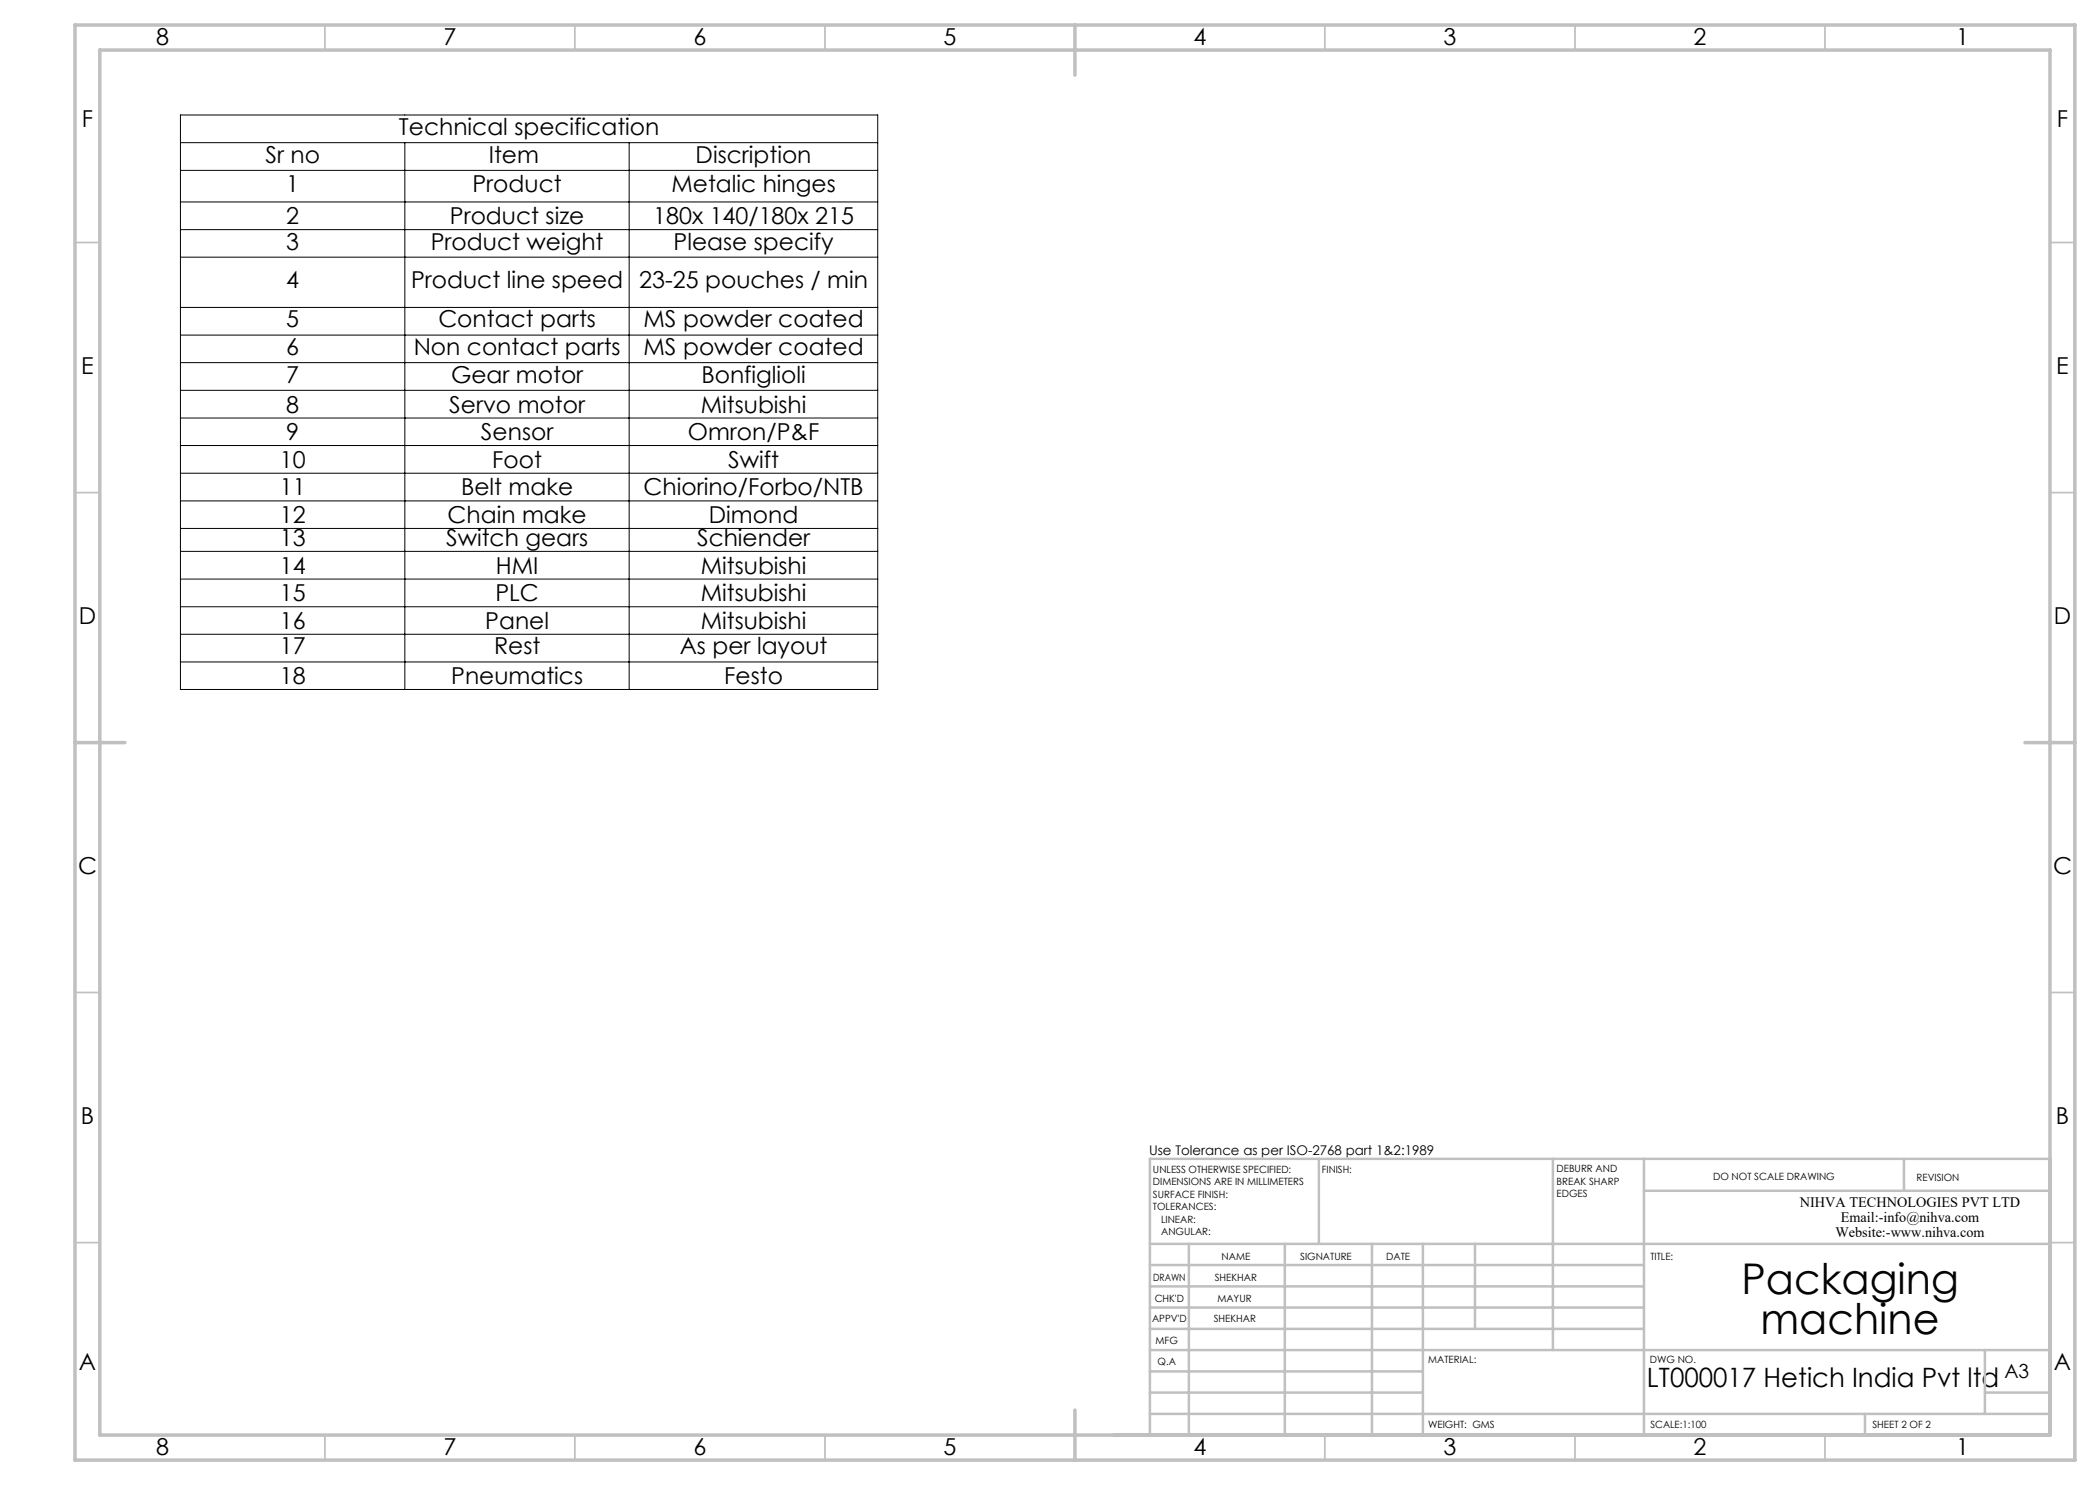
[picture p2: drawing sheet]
<svg xmlns="http://www.w3.org/2000/svg" width="420mm" height="297mm" viewBox="0 0 420 297" stroke-linecap="round" stroke-linejoin="round" font-family="sans-serif">
<defs><g id="words">
<g font-size="8.5">
<text x="348.3" y="258.8">Packaging</text>
<text x="352.1" y="266.9">machine</text>
</g>
<text font-size="5.3" x="329.4" y="277.4">LT000017 Hetich India Pvt ltd</text>
<g font-size="4.7">
<text x="31.2" y="9">8</text>
<text x="88.7" y="9">7</text>
<text x="138.7" y="9">6</text>
<text x="188.7" y="9">5</text>
<text x="238.7" y="9">4</text>
<text x="288.7" y="9">3</text>
<text x="338.7" y="9">2</text>
<text x="391.2" y="9">1</text>
<text x="16.4" y="25.5">F</text>
<text x="79.8" y="27">Technical specification</text>
<text x="411.4" y="25.5">F</text>
<text x="53.1" y="32.5">Sr no</text>
<text x="97.8" y="32.5">Item</text>
<text x="139.1" y="32.5">Discription</text>
<text x="57.3" y="38.5">1</text>
<text x="94.5" y="38.5">Product</text>
<text x="134.3" y="38.5">Metalic hinges</text>
<text x="57.3" y="44.8">2</text>
<text x="90" y="44.8">Product size</text>
<text x="130.6" y="44.8">180x 140/180x 215</text>
<text x="57.3" y="49.9">3</text>
<text x="86.1" y="49.9">Product weight</text>
<text x="134.7" y="49.9">Please specify</text>
<text x="57.3" y="57.7">4</text>
<text x="82.2" y="57.7">Product line speed</text>
<text x="127.8" y="57.7">23-25 pouches / min</text>
<text x="57.3" y="65.5">5</text>
<text x="87.7" y="65.5">Contact parts</text>
<text x="128.7" y="65.5">MS powder coated</text>
<text x="57.3" y="71">6</text>
<text x="82.7" y="71">Non contact parts</text>
<text x="128.7" y="71">MS powder coated</text>
<text x="16.3" y="74.7">E</text>
<text x="57.3" y="76.5">7</text>
<text x="90.2" y="76.5">Gear motor</text>
<text x="140.3" y="76.5">Bonfiglioli</text>
<text x="411.3" y="74.7">E</text>
<text x="57.3" y="82.5">8</text>
<text x="89.9" y="82.5">Servo motor</text>
<text x="140.1" y="82.5">Mitsubishi</text>
<text x="57.3" y="88">9</text>
<text x="96.2" y="88">Sensor</text>
<text x="137.6" y="88">Omron/P&amp;F</text>
<text x="56" y="93.6">10</text>
<text x="98.5" y="93.6">Foot</text>
<text x="145.6" y="93.6">Swift</text>
<text x="56" y="99.1">11</text>
<text x="92.2" y="99.1">Belt make</text>
<text x="128.7" y="99.1">Chiorino/Forbo/NTB</text>
<text x="56" y="104.6">12</text>
<text x="89.5" y="104.6">Chain make</text>
<text x="141.8" y="104.6">Dimond</text>
<text x="56" y="109.2">13</text>
<text x="89.2" y="109.2">Switch gears</text>
<text x="139.4" y="109.2">Schiender</text>
<text x="56" y="114.7">14</text>
<text x="99.2" y="114.7">HMI</text>
<text x="140.1" y="114.7">Mitsubishi</text>
<text x="15.8" y="124.7">D</text>
<text x="56" y="125.8">16</text>
<text x="56" y="120.2">15</text>
<text x="97.1" y="125.8">Panel</text>
<text x="99.1" y="120.2">PLC</text>
<text x="140.1" y="120.2">Mitsubishi</text>
<text x="140.1" y="125.8">Mitsubishi</text>
<text x="410.8" y="124.7">D</text>
<text x="56" y="130.8">17</text>
<text x="98.8" y="130.8">Rest</text>
<text x="135.9" y="130.8">As per layout</text>
<text x="56" y="136.8">18</text>
<text x="90.2" y="136.8">Pneumatics</text>
<text x="144.8" y="136.8">Festo</text>
<text x="15.6" y="174.7">C</text>
<text x="410.6" y="174.7">C</text>
<text x="16.2" y="224.7">B</text>
<text x="411.2" y="224.7">B</text>
<text x="15.8" y="274">A</text>
<text x="410.8" y="274">A</text>
<text x="31.2" y="291">8</text>
<text x="88.7" y="291">7</text>
<text x="138.7" y="291">6</text>
<text x="188.7" y="291">5</text>
<text x="238.7" y="291">4</text>
<text x="288.7" y="291">3</text>
<text x="338.7" y="291">2</text>
<text x="391.2" y="291">1</text>
</g>
<text font-size="3.9" x="400.9" y="275.5">A3</text>
<g font-size="2.9">
<text x="360" y="241.3">NIHVA TECHNOLOGIES PVT LTD</text>
<text x="368.2" y="244.3">Email:-info@nihva.com</text>
<text x="367.1" y="247.3">Website:-www.nihva.com</text>
</g>
<text font-size="2.7" x="229.8" y="231.1">Use Tolerance as per ISO-2768 part 1&amp;2:1989</text>
<g font-size="2">
<text x="230.6" y="234.6">UNLESS OTHERWISE SPECIFIED:</text>
<text x="230.6" y="237.1">DIMENSIONS ARE IN MILLIMETERS</text>
<text x="230.6" y="239.6">SURFACE FINISH:</text>
<text x="264.4" y="234.6">FINISH:</text>
<text x="311.3" y="234.5">DEBURR AND</text>
<text x="311.3" y="237">BREAK SHARP</text>
<text x="311.3" y="239.5">EDGES</text>
<text x="342.6" y="236">DO NOT SCALE DRAWING</text>
<text x="383.3" y="236.2">REVISION</text>
<text x="230.6" y="242.1">TOLERANCES:</text>
<text x="232.2" y="244.6">LINEAR:</text>
<text x="232.2" y="247.1">ANGULAR:</text>
<text x="244.3" y="252">NAME</text>
<text x="260" y="251.9">SIGNATURE</text>
<text x="277.2" y="251.9">DATE</text>
<text x="330.1" y="251.9">TITLE:</text>
<text x="230.6" y="256.1">DRAWN</text>
<text x="243" y="256.1">SHEKHAR</text>
<text x="230.9" y="260.3">CHK'D</text>
<text x="243.5" y="260.3">MAYUR</text>
<text x="230.4" y="264.4">APPV'D</text>
<text x="231.1" y="268.8">MFG</text>
<text x="242.8" y="264.4">SHEKHAR</text>
<text x="231.5" y="273">Q.A</text>
<text x="285.6" y="272.5">MATERIAL:</text>
<text x="330" y="272.5">DWG NO.</text>
<text x="285.6" y="285.5">WEIGHT: GMS</text>
<text x="330.1" y="285.6">SCALE:1:100</text>
<text x="374.5" y="285.6">SHEET 2 OF 2</text>
</g>
</g></defs>
<g fill="none" stroke="#000" stroke-width=".2">
<path d="M36.1 23h139.4v114.9h-139.4zM36.1 28.5h139.4M36.1 34.1h139.4M81 28.5v109.4M125.8 28.5v109.4M36.1 40.4h139.4M36.1 45.9h139.4M36.1 51.4h139.4M36.1 61.5h139.4M36.1 67h139.4M36.1 72.5h139.4M36.1 78.1h139.4"/>
<path d="M36.1 83.6h139.4M36.1 89.1h139.4M36.1 94.6h139.4M36.1 100.2h139.4M36.1 105.7h139.4M36.1 110.3h139.4M36.1 115.8h139.4M36.1 121.4h139.4M36.1 126.9h139.4M36.1 132.4h139.4"/>
</g>
<g fill="none" stroke="#c0c0c0" stroke-width=".35">
<path d="M65 5v5M115 5v5M165 5v5M265 5v5M315 5v5M365 5v5M15 48.5h5M410 48.5h5M15 98.5h5M410 98.5h5M15 198.5h5M410 198.5h5"/>
<path d="M15 248.5h5M410 248.5h5M65 287v5M115 287v5M165 287v5M265 287v5M315 287v5M365 287v5"/>
</g>
<g fill="none" stroke="#c0c0c0" stroke-width=".5">
<path d="M263.8 231.8v17M310.6 231.8v38.2M328.8 231.8v55.2M328.8 238.2h81.2M380.8 231.8v6.4M410 231.8h-180v55.2M230 248.8h180M230 257.3h98.8M230 253h98.8M237.8 248.8v38.2M257 248.8v38.2M274.4 248.8v38.2"/>
<path d="M284.6 248.8v38.2M295 248.8v17M230 265.8h98.8M230 261.5h98.8M230 278.5h54.6M230 274.3h54.6M230 270h180M397 278.5h13M397 270v12.8M230 282.8h180M373 282.8v4.2"/>
</g>
<path d="M15 5h400v287h-400zM20 10h390v277h-390zM215 5v10M15 148.5h10M405 148.5h10M215 282v10" fill="none" stroke="#c0c0c0" stroke-width=".7"/>
<use href="#words"/>
</svg>
